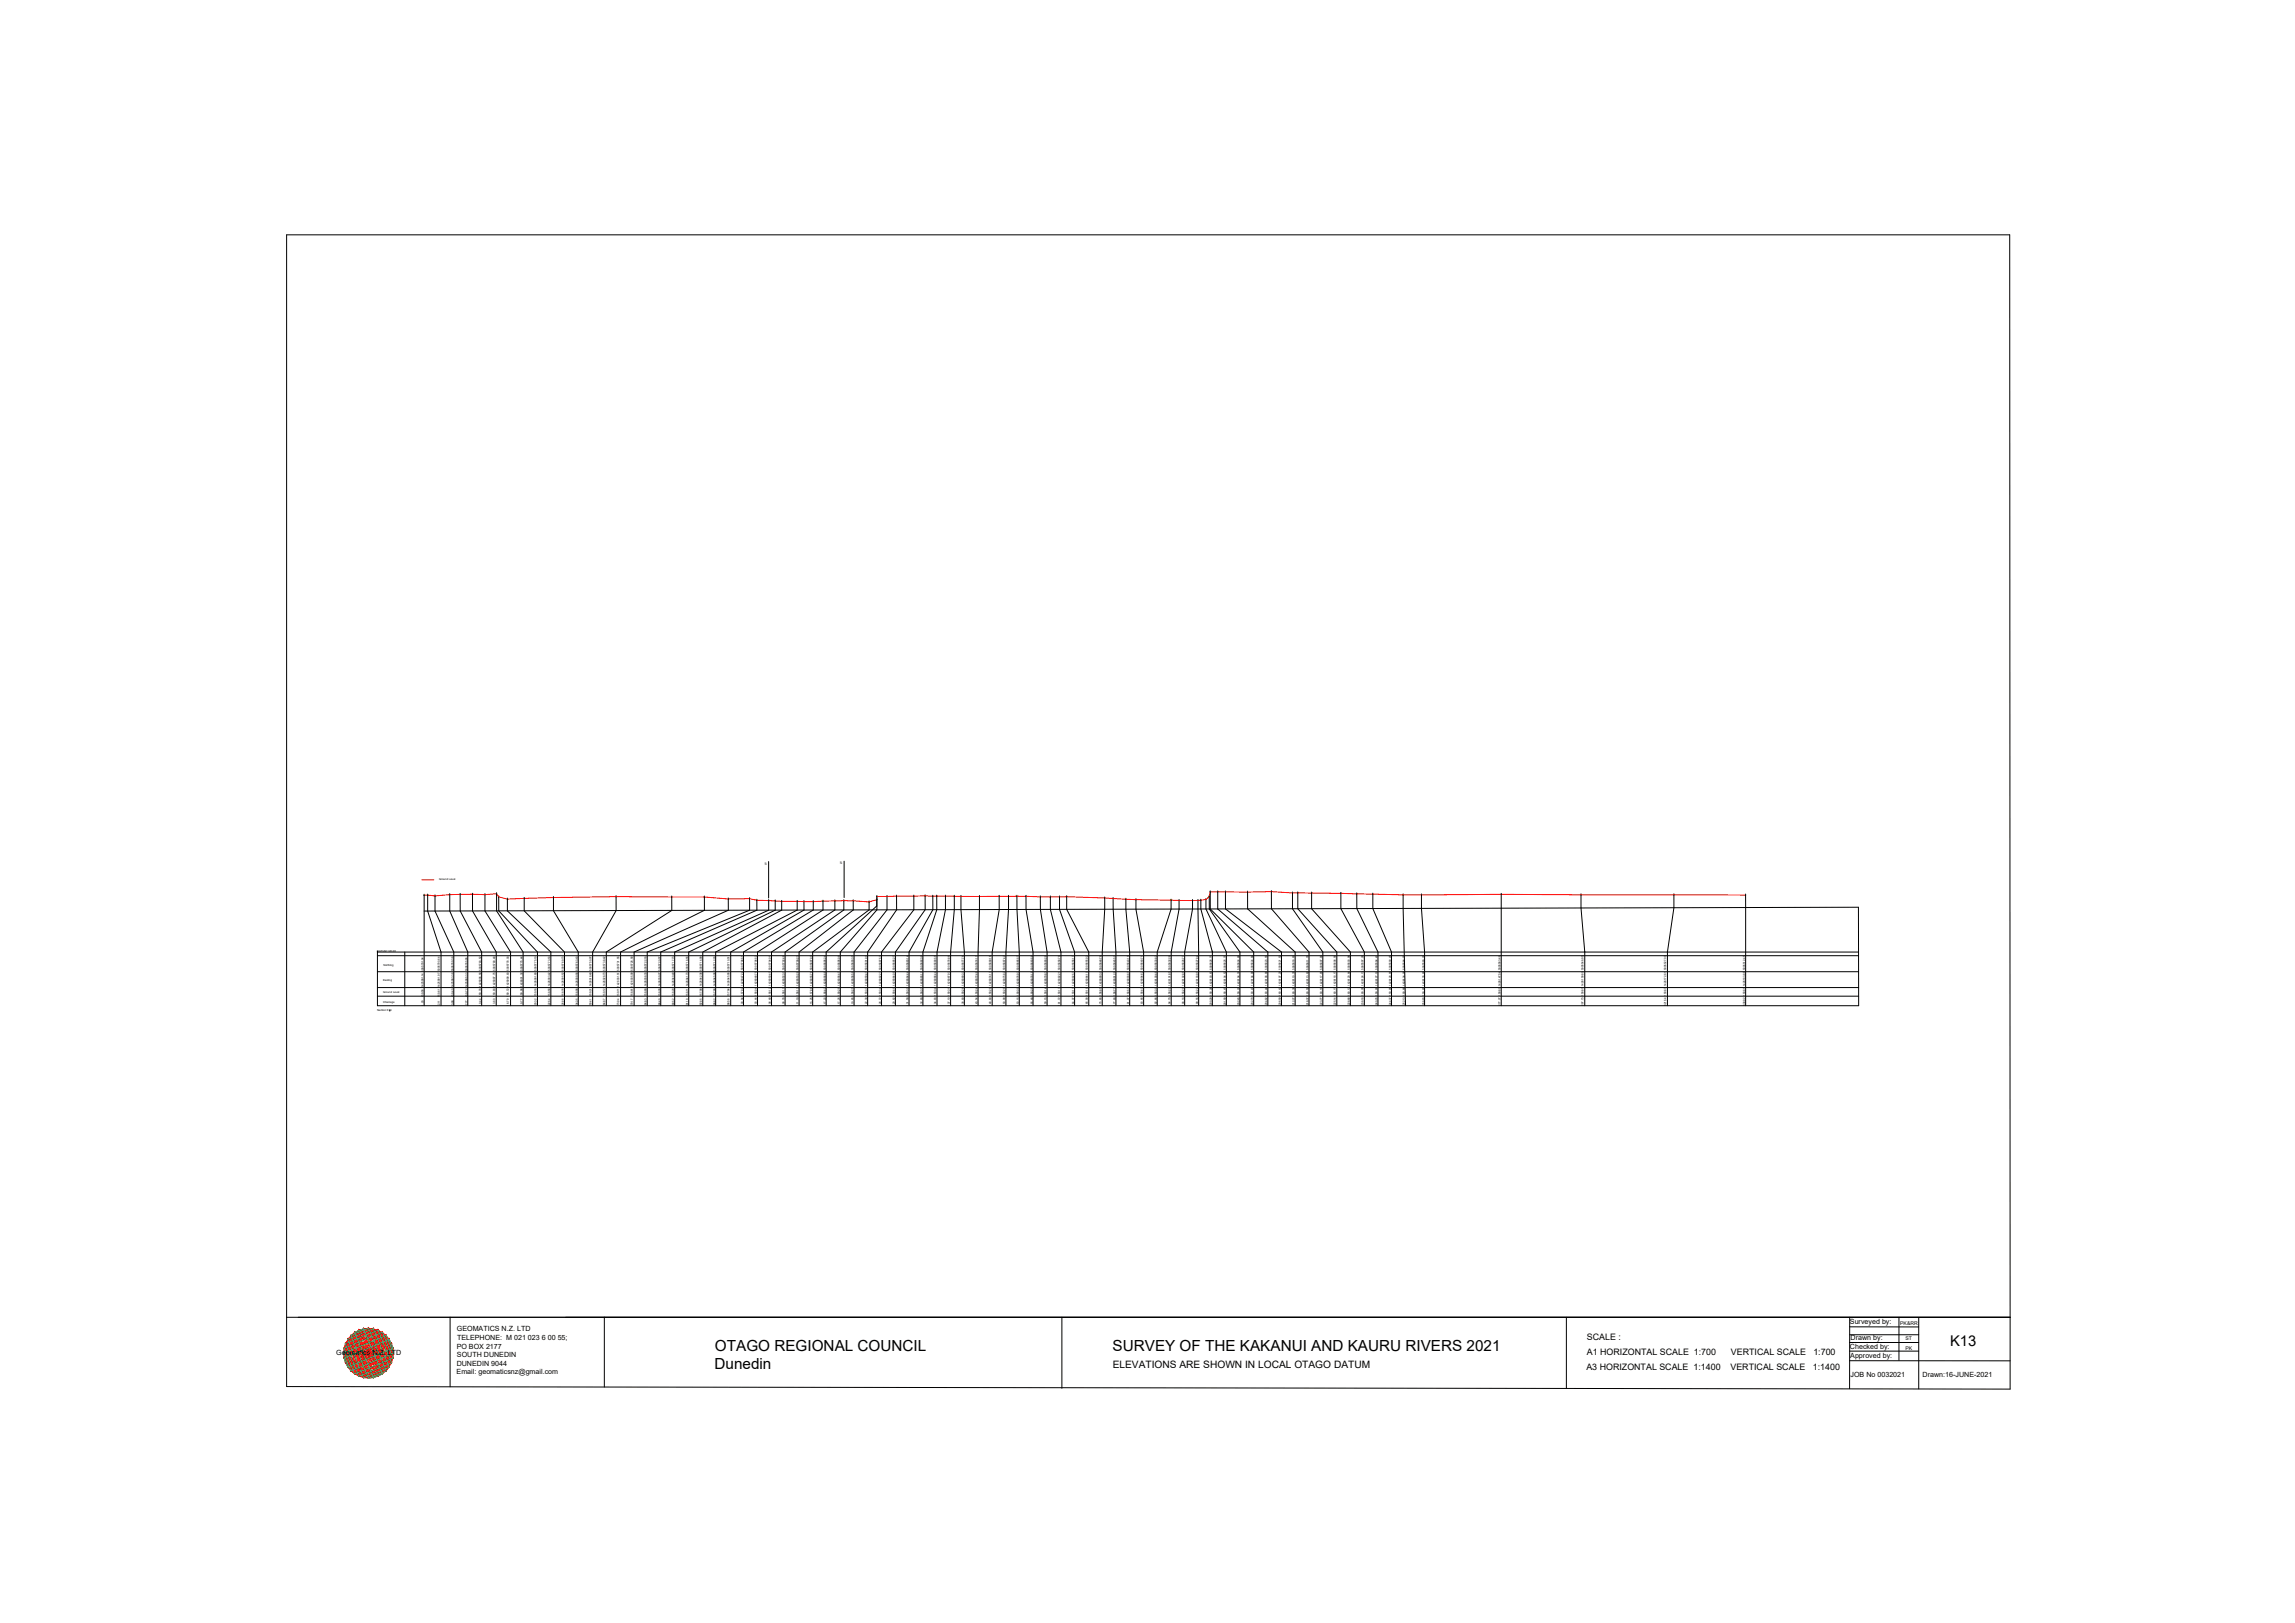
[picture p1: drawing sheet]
<svg xmlns="http://www.w3.org/2000/svg" width="420mm" height="297mm" viewBox="0 0 420 297" stroke-linecap="round" stroke-linejoin="round" font-family="sans-serif">
<defs><g id="words">
<g font-size="2.8">
<text x="130.8" y="250.6">Dunedin</text>
<text x="130.9" y="247.3">OTAGO REGIONAL COUNCIL</text>
<text x="203.7" y="247.3">SURVEY OF THE KAKANUI AND KAURU RIVERS 2021</text>
</g>
<text font-size="2.7" x="357" y="246.4">K13</text>
<text font-size="1.9" x="203.7" y="250.4">ELEVATIONS ARE SHOWN IN LOCAL OTAGO DATUM</text>
<g font-size="1.6">
<text x="290.5" y="245.3">SCALE :</text>
<text x="290.4" y="250.7">A3 HORIZONTAL SCALE 1:1400</text>
<text x="290.5" y="248">A1 HORIZONTAL SCALE 1:700</text>
<text x="316.8" y="250.7">VERTICAL SCALE</text>
<text x="316.9" y="248">VERTICAL SCALE</text>
<text x="331.9" y="250.7">1:1400</text>
<text x="332" y="248">1:700</text>
</g>
<g font-size="1.3">
<text x="83.6" y="243.7">GEOMATICS N.Z. LTD</text>
<text x="83.7" y="245.2">TELEPHONE: M 021 023 6 00 55;</text>
<text x="338.7" y="242.4">Surveyed by:</text>
<text x="338.8" y="245.3">Drawn by:</text>
<text x="61.6" y="248.1">Geomatics N.Z. LTD</text>
<text x="83.6" y="251.5">Email: geomaticsnz@gmail.com</text>
<text x="83.6" y="246.8">PO BOX 2177</text>
<text x="83.6" y="250">DUNEDIN 9044</text>
<text x="83.7" y="248.4">SOUTH DUNEDIN</text>
<text x="338.7" y="246.9">Checked by:</text>
<text x="338.7" y="248.6">Approved by:</text>
<text x="338.8" y="251.9">JOB No 0032021</text>
<text x="352" y="251.9">Drawn:16-JUNE-2021</text>
</g>
<g font-size=".9">
<text x="347.9" y="242.4">PK&amp;RR</text>
<text x="348.8" y="245.3">ST</text>
<text x="348.8" y="247">PK</text>
</g>
<g font-size=".5">
<text x="80.4" y="161.1">Ground Level</text>
<text x="140.4" y="158.2" transform="rotate(-90 140.4 158.2)">W</text>
<text x="154.2" y="158.2" transform="rotate(-90 154.2 158.2)">W</text>
<text x="69" y="174.1">DATUM 145.00</text>
<text x="70.1" y="179.6">Easting</text>
<text x="70.2" y="176.7">Northing</text>
<text x="69" y="185.1">Section K13</text>
<text x="70.1" y="181.7">Ground Level</text>
<text x="70.1" y="183.5">Chainage</text>
<text x="77.6" y="184.1" transform="rotate(-90 77.6 184.1)">1.20</text>
<text x="77.6" y="182.5" transform="rotate(-90 77.6 182.5)">159.58 1425991.14 5005791.04</text>
<text x="80.5" y="184" transform="rotate(-90 80.5 184)">2.11</text>
<text x="80.5" y="182.5" transform="rotate(-90 80.5 182.5)">159.61 1425991.97 5005790.64</text>
<text x="83" y="184" transform="rotate(-90 83 184)">3.99</text>
<text x="83" y="182.5" transform="rotate(-90 83 182.5)">159.40 1425993.38 5005789.38</text>
<text x="85.6" y="184" transform="rotate(-90 85.6 184)">7.77</text>
<text x="85.6" y="182.5" transform="rotate(-90 85.6 182.5)">159.72 1425995.33 5005785.95</text>
<text x="88.1" y="184.1" transform="rotate(-90 88.1 184.1)">10.44</text>
<text x="88.1" y="182.4" transform="rotate(-90 88.1 182.4)">159.78 1425996.58 5005783.52</text>
<text x="90.6" y="184.1" transform="rotate(-90 90.6 184.1)">13.60</text>
<text x="90.6" y="182.4" transform="rotate(-90 90.6 182.4)">159.83 1425997.75 5005780.48</text>
<text x="93.1" y="184.1" transform="rotate(-90 93.1 184.1)">16.79</text>
<text x="93.1" y="182.4" transform="rotate(-90 93.1 182.4)">159.72 1425999.83 5005778.03</text>
<text x="95.7" y="184.1" transform="rotate(-90 95.7 184.1)">19.77</text>
<text x="95.7" y="182.4" transform="rotate(-90 95.7 182.4)">159.96 1426001.32 5005775.44</text>
<text x="98.2" y="184" transform="rotate(-90 98.2 184)">20.32</text>
<text x="98.2" y="182.3" transform="rotate(-90 98.2 182.3)">159.16 1426001.80 5005775.10</text>
<text x="100.7" y="184" transform="rotate(-90 100.7 184)">22.54</text>
<text x="100.7" y="182.3" transform="rotate(-90 100.7 182.3)">158.58 1426003.42 5005773.53</text>
<text x="103.2" y="184" transform="rotate(-90 103.2 184)">26.86</text>
<text x="103.2" y="182.3" transform="rotate(-90 103.2 182.3)">158.76 1426005.52 5005769.73</text>
<text x="105.8" y="184" transform="rotate(-90 105.8 184)">34.35</text>
<text x="105.8" y="182.3" transform="rotate(-90 105.8 182.3)">158.98 1426009.58 5005763.43</text>
<text x="108.3" y="184" transform="rotate(-90 108.3 184)">50.41</text>
<text x="108.3" y="182.3" transform="rotate(-90 108.3 182.3)">159.21 1426018.49 5005750.07</text>
<text x="110.8" y="184" transform="rotate(-90 110.8 184)">64.67</text>
<text x="110.8" y="182.3" transform="rotate(-90 110.8 182.3)">159.12 1426026.73 5005738.42</text>
<text x="113.3" y="184" transform="rotate(-90 113.3 184)">73.04</text>
<text x="113.3" y="182.4" transform="rotate(-90 113.3 182.4)">159.11 1426031.51 5005731.55</text>
<text x="115.9" y="184" transform="rotate(-90 115.9 184)">79.17</text>
<text x="115.9" y="182.4" transform="rotate(-90 115.9 182.4)">158.61 1426035.09 5005726.58</text>
<text x="118.4" y="184" transform="rotate(-90 118.4 184)">84.63</text>
<text x="118.4" y="182.3" transform="rotate(-90 118.4 182.3)">158.69 1426038.33 5005722.18</text>
<text x="120.9" y="184" transform="rotate(-90 120.9 184)">86.49</text>
<text x="120.9" y="182.3" transform="rotate(-90 120.9 182.3)">158.28 1426039.27 5005720.57</text>
<text x="123.4" y="184" transform="rotate(-90 123.4 184)">89.52</text>
<text x="123.4" y="182.3" transform="rotate(-90 123.4 182.3)">158.20 1426040.49 5005717.73</text>
<text x="126" y="184" transform="rotate(-90 126 184)">91.19</text>
<text x="126" y="182.3" transform="rotate(-90 126 182.3)">158.11 1426041.73 5005716.55</text>
<text x="128.5" y="184" transform="rotate(-90 128.5 184)">92.85</text>
<text x="128.5" y="182.3" transform="rotate(-90 128.5 182.3)">157.98 1426042.38 5005714.99</text>
<text x="131" y="184" transform="rotate(-90 131 184)">96.82</text>
<text x="131" y="182.3" transform="rotate(-90 131 182.3)">157.98 1426045.08 5005712.03</text>
<text x="133.5" y="184" transform="rotate(-90 133.5 184)">98.56</text>
<text x="133.5" y="182.3" transform="rotate(-90 133.5 182.3)">157.94 1426045.95 5005710.51</text>
<text x="136.1" y="184.1" transform="rotate(-90 136.1 184.1)">100.94 157.92 1426047.24 5005708.51</text>
<text x="138.6" y="184.1" transform="rotate(-90 138.6 184.1)">103.44 158.04 1426048.75 5005706.52</text>
<text x="141.1" y="184.1" transform="rotate(-90 141.1 184.1)">106.48 158.12 1426050.47 5005704.01</text>
<text x="143.6" y="184.1" transform="rotate(-90 143.6 184.1)">108.78 158.17 1426052.31 5005702.48</text>
<text x="146.2" y="184.1" transform="rotate(-90 146.2 184.1)">111.19 158.13 1426053.28 5005700.23</text>
<text x="148.7" y="184.1" transform="rotate(-90 148.7 184.1)">115.25 157.86 1426055.76 5005697.00</text>
<text x="151.2" y="184.1" transform="rotate(-90 151.2 184.1)">117.22 158.42 1426056.68 5005695.24</text>
<text x="153.7" y="184.1" transform="rotate(-90 153.7 184.1)">117.25 159.25 1426056.47 5005695.06</text>
<text x="156.2" y="184.1" transform="rotate(-90 156.2 184.1)">119.85 159.25 1426058.56 5005693.35</text>
<text x="158.8" y="184.1" transform="rotate(-90 158.8 184.1)">122.30 159.33 1426059.47 5005691.00</text>
<text x="161.3" y="184.1" transform="rotate(-90 161.3 184.1)">126.72 159.34 1426062.23 5005687.53</text>
<text x="163.8" y="184.1" transform="rotate(-90 163.8 184.1)">129.62 159.41 1426064.05 5005685.27</text>
<text x="166.3" y="184.1" transform="rotate(-90 166.3 184.1)">131.59 159.30 1426064.44 5005683.14</text>
<text x="168.9" y="184.1" transform="rotate(-90 168.9 184.1)">132.60 159.33 1426065.11 5005682.38</text>
<text x="171.4" y="184.1" transform="rotate(-90 171.4 184.1)">134.83 159.34 1426066.44 5005680.59</text>
<text x="173.9" y="184.1" transform="rotate(-90 173.9 184.1)">137.10 159.31 1426067.93 5005678.86</text>
<text x="176.4" y="184.1" transform="rotate(-90 176.4 184.1)">138.80 159.26 1426069.33 5005677.76</text>
<text x="179" y="184.1" transform="rotate(-90 179 184.1)">143.54 159.24 1426072.48 5005674.17</text>
<text x="181.5" y="184.1" transform="rotate(-90 181.5 184.1)">148.60 159.29 1426074.13 5005669.16</text>
<text x="184" y="184.1" transform="rotate(-90 184 184.1)">150.99 159.29 1426075.82 5005667.42</text>
<text x="186.5" y="184.1" transform="rotate(-90 186.5 184.1)">153.15 159.30 1426076.93 5005665.57</text>
<text x="189.1" y="184.1" transform="rotate(-90 189.1 184.1)">155.48 159.29 1426078.15 5005663.58</text>
<text x="191.6" y="184.1" transform="rotate(-90 191.6 184.1)">159.15 159.14 1426079.83 5005660.28</text>
<text x="194.1" y="184.1" transform="rotate(-90 194.1 184.1)">161.72 159.13 1426082.21 5005658.79</text>
<text x="196.6" y="184.1" transform="rotate(-90 196.6 184.1)">164.07 159.13 1426082.53 5005656.17</text>
<text x="199.2" y="184.1" transform="rotate(-90 199.2 184.1)">165.90 159.19 1426084.10 5005655.02</text>
<text x="201.7" y="184.1" transform="rotate(-90 201.7 184.1)">175.65 158.85 1426089.32 5005646.78</text>
<text x="204.2" y="184.1" transform="rotate(-90 204.2 184.1)">177.80 158.73 1426091.29 5005645.52</text>
<text x="206.7" y="184.1" transform="rotate(-90 206.7 184.1)">181.07 158.53 1426093.67 5005643.19</text>
<text x="209.3" y="184.1" transform="rotate(-90 209.3 184.1)">183.65 158.43 1426094.62 5005640.71</text>
<text x="211.8" y="184.1" transform="rotate(-90 211.8 184.1)">192.66 158.30 1426100.48 5005633.82</text>
<text x="214.3" y="184.1" transform="rotate(-90 214.3 184.1)">194.70 158.22 1426101.85 5005632.28</text>
<text x="216.8" y="184.1" transform="rotate(-90 216.8 184.1)">198.16 158.20 1426102.85 5005628.77</text>
<text x="219.4" y="184.1" transform="rotate(-90 219.4 184.1)">199.55 158.22 1426103.95 5005627.84</text>
<text x="221.9" y="184" transform="rotate(-90 221.9 184)">200.29 158.28 1426103.63 5005626.71</text>
<text x="224.4" y="184" transform="rotate(-90 224.4 184)">201.59 158.47 1426104.52 5005625.75</text>
<text x="226.9" y="184" transform="rotate(-90 226.9 184)">202.45 159.22 1426104.74 5005624.86</text>
<text x="229.4" y="184" transform="rotate(-90 229.4 184)">202.70 160.43 1426104.86 5005624.64</text>
<text x="232" y="184" transform="rotate(-90 232 184)">204.62 160.44 1426106.66 5005623.55</text>
<text x="234.5" y="184" transform="rotate(-90 234.5 184)">206.59 160.42 1426107.20 5005621.52</text>
<text x="237" y="184" transform="rotate(-90 237 184)">212.27 160.38 1426110.35 5005616.80</text>
<text x="239.5" y="184" transform="rotate(-90 239.5 184)">218.37 160.50 1426113.82 5005611.78</text>
<text x="242.1" y="184" transform="rotate(-90 242.1 184)">223.77 160.16 1426117.65 5005607.86</text>
<text x="244.6" y="184" transform="rotate(-90 244.6 184)">225.14 160.17 1426118.17 5005606.56</text>
<text x="247.1" y="184" transform="rotate(-90 247.1 184)">228.68 160.12 1426120.64 5005603.96</text>
<text x="249.6" y="184" transform="rotate(-90 249.6 184)">236.18 160.05 1426124.13 5005597.26</text>
<text x="252.2" y="184" transform="rotate(-90 252.2 184)">240.25 159.91 1426127.18 5005594.41</text>
<text x="254.7" y="184" transform="rotate(-90 254.7 184)">244.37 159.85 1426128.69 5005590.45</text>
<text x="257.2" y="184" transform="rotate(-90 257.2 184)">252.13 159.66 1426134.09 5005584.75</text>
<text x="260.8" y="184" transform="rotate(-90 260.8 184)">256.83 159.65 1426135.89 5005580.28</text>
<text x="274.7" y="184.1" transform="rotate(-90 274.7 184.1)">277.27 159.80 1426147.54 5005563.48</text>
<text x="289.9" y="184.1" transform="rotate(-90 289.9 184.1)">297.73 159.67 1426159.60 5005546.95</text>
<text x="305" y="184.1" transform="rotate(-90 305 184.1)">321.54 159.67 1426172.61 5005527.00</text>
<text x="319.5" y="184.1" transform="rotate(-90 319.5 184.1)">339.92 159.61 1426183.88 5005512.45</text>
</g>
</g></defs>
<!-- layer: 0 -->
<g fill="none" stroke="#000" stroke-width=".18">
<path d="M52.5 43h315.4l.1 211.2-315.5-.4zM69.1 174.2h.1M69.1 177.8h271.2M69.1 174.9h271.2M69.1 174.2v.1M74.1 174.2v9.9M77.6 163.8h.1M77.6 163.8v.1M77.6 166.7l262.6-.7 .1 18.1h-271.2v-9.9M77.6 163.8v20.3M78.3 163.8h.1M78.3 163.8v2.9l2.4 7.5v9.9"/>
<path d="M79.6 164h.1M79.6 164v2.7l3.5 7.5v9.9M79.7 164h-.1M82.3 163.7h.1M82.3 163.7v3l3.3 7.5v9.9M84.2 163.7h.1M84.2 163.7l.1 3 3.9 7.5v9.9M84.3 163.7h-.1M86.5 163.7h.1M86.5 163.7v3l4.3 7.5v9.9M88.8 163.7h.1M88.8 163.7v3l4.7 7.5v9.9"/>
<path d="M90.9 163.6h.1M90.9 163.6v3.1l4.9 7.5v9.9M91.3 164.1h.1M91.3 164.1v2.6l7.1 7.5v9.9M92.9 164.5h.1M92.9 164.5v2.2l7.9 7.5v9.9M92.9 164.5v.1M96 164.4h.1M96 164.4v2.3l7.3 7.5v9.9M101.3 164.3h.1M101.3 164.3v2.4l4.6 7.5v9.9M112.8 164.1h.1"/>
<path d="M112.8 164.1v2.6l-4.3 7.5v9.9M123 164.2h.1M123 164.2v2.4l-12 7.6v9.9M129 164.2h.1M129 164.2v2.4l-15.4 7.6v9.9M129 164.2h-.1M133.3 164.5h.1M133.3 164.5v2.1l-17.2 7.6v9.9M137.2 164.5h.1M137.2 164.5v2.1l-18.7 7.6v9.9M138.6 164.8h.1M138.6 164.8v1.8l-17.6 7.6v9.9"/>
<path d="M138.6 164.8h-.1M140.7 164.8h.1M140.7 164.8v1.8l-17.2 7.6v9.9M141.9 164.9h.1M141.9 164.9v1.7l-15.8 7.6v9.9M143.1 165h.1M143.1 165v1.6l-14.4 7.6v9.9M145.9 165h.1M145.9 165v1.6l-14.9 7.6v9.9M147.2 165h.1M147.2 165v1.6l-13.4 7.6v9.9M148.9 165h.1"/>
<path d="M148.9 165v1.5l-12.8 7.7v9.9M150.7 164.9h.1M150.7 164.9v1.6l-12 7.7v9.9M152.8 164.9h.1M152.8 164.9v1.6l-11.6 7.7v9.9M152.9 164.9h-.1M154.5 164.8v.1M154.5 164.8h.1M154.5 164.8v1.7l-10.8 7.7v9.9M156.2 164.9h.1M156.2 164.9v1.6l-9.9 7.7v9.9M159.1 165.1h.1"/>
<path d="M159.1 165.1v1.4l-10.3 7.7v9.9M160.5 164.7h.1M160.5 164.7v1.2M160.5 165.8l-9.3 8.4v9.9M160.5 164.1h.1M160.5 164.1v2.4l-6.7 7.7v9.9M162.4 164.1h.1M162.4 164.1v2.4l-6 7.7v9.9M164.1 164h.1M164.1 164v2.5l-5.3 7.7v9.9M167.3 164h.1M167.3 164v2.5l-5.9 7.7v9.9"/>
<path d="M169.4 163.9v.1M169.4 164h.1M169.4 164v2.5l-5.5 7.7v9.9M170.8 164h.1M170.8 164v2.5l-4.4 7.7v9.9M171.5 164h.1M171.5 164v2.5l-2.5 7.7v9.9M173.1 164h.1M173.1 164v2.5l-1.6 7.7v9.9M174.7 164h.1M174.7 164v2.5l-.7 7.7v9.9M175.9 164.1h.1"/>
<path d="M175.9 164.1v2.4l.7 7.7v9.9M179.3 164.1h.1M179.3 164.1l-.2 10.1v9.9M182.9 164h.1M182.9 164v2.5l-1.3 7.7v9.9M182.9 164v.1M184.6 164h.1M184.6 164v2.5l-.4 7.7v9.9M186.2 164h.1M186.2 164v2.5l.4 7.7v9.9M187.8 164h.1M187.8 164v2.5l1.3 7.7v9.9"/>
<path d="M190.4 164.1l.1 .1M190.5 164.1h.1M190.5 164.1v2.3l1.2 7.8v9.9M190.5 164.1l-.1 .1M192.3 164.1v.1M192.3 164.2h.1M192.3 164.2v2.2l1.9 7.8v9.9M194 164.2h.1M194 164.2v2.2l2.7 7.8v9.9M194 164.1v.1M195.3 164.1h.1M195.3 164.1v2.3l4 7.8v9.9"/>
<path d="M202.2 164.3h.1M202.2 164.3v2.1l-.4 7.8v9.9M203.8 164.4h.1M203.8 164.4v2l.5 7.8v9.9M203.8 164.4v.1M206.1 164.6h.1M206.1 164.6v1.8l.7 7.8v9.9M208 164.7h.1M208 164.7v1.7l1.4 7.8v9.9M208 164.6v.1M214.4 164.7v.1M214.4 164.8h.1"/>
<path d="M214.4 164.8v1.6l-2.5 7.8v9.9M215.9 164.8h.1M215.9 164.8v1.6l-1.5 7.8v9.9M218.3 164.8h.1M218.3 164.8v1.6l-1.4 7.8v9.9M219.3 164.8h.1M219.3 164.8l.1 19.3M219.8 164.8h.1M219.8 164.8v1.6l2.2 7.8M219.9 164.8h-.1M220.8 164.6h.1M220.8 164.6v1.8l3.7 7.8v9.9"/>
<path d="M221.4 164.1h.1M221.4 164.1v2.3l5.6 7.8v9.9M221.6 163.2h.1M221.6 163.2v3.2l7.9 7.8v9.9M222 174.2h.1M222 174.2v9.9M222.9 163.2h.1M222.9 163.2v3.2l9.2 7.8v9.9M224.3 163.2h.1M224.3 163.2l.1 3.1 10.2 7.9v9.9M224.4 163.2h-.1M228.4 163.3h.1"/>
<path d="M228.4 163.3v3l8.7 7.9v9.9M232.7 163.2h.1M232.8 163.2h.1M232.8 163.2v3.1l6.8 7.9v9.9M232.8 163.2h-.1M236.6 163.4h.1M236.6 163.4v2.9l5.6 7.9v9.9M237.6 163.4h.1M237.6 163.4v2.9l7.1 7.9v9.9M240.1 163.4h.1M240.1 163.4v2.9l7.1 7.9v9.9M240.1 163.4v.1"/>
<path d="M245.5 163.5h.1M245.5 163.5v2.8l4.3 7.9v9.9M248.4 163.6h.1M248.4 163.6v2.7l3.9 7.9v9.9M251.3 163.6v.1M251.3 163.6h.1M251.3 163.6v2.7l3.5 7.9v9.9M256.9 163.8h.1M256.9 163.8l.4 20.3M260.2 163.8h.1M260.2 163.8v2.5l.6 7.9v9.9M274.8 163.7h.1"/>
<path d="M274.8 163.7v20.4M289.4 163.8h.1M289.4 163.8v2.4l.7 8M290.1 174.1v10M305.3 174.1v10M306.5 163.8h.1M306.5 163.8v2.3l-1.2 8.1M306.5 163.8h-.1M319.6 163.8h.1M319.6 163.8v20.3M69.1 182.3h271.2M69.1 180.7h271.2"/>
<path d="M71.4 185h.1M52.5 241.1h315.5M82.4 241.1v12.7M110.6 241.1v12.8M194.4 241.1v13M286.8 241.1v13M338.6 245.7h12.7M338.6 249l29.4 .1M338.6 242.8l12.7 .1M338.6 247.3h12.7M338.6 244.3h12.7M338.6 241.1v13.1"/>
<path d="M347.7 241.1v7.8M351.3 241.1v13.1"/>
</g>
<path d="M77.2 161h2.2M319.6 163.8l-44.8-.1a498.7 498.7 0 0 1-29.3-.2l-8.9-.1-3.8-.2h-11.2l-.2 .9-.6 .5a24 24 0 0 1-6.4 .2l-10.6-.4a108.9 108.9 0 0 0-11.5-.2l-22.9-.2-8.9 .1v.6l-1.4 .4a113 113 0 0 0-11.9-.1l-8.6-.2-1.4-.3h-3.9l-4.3-.3a686.8 686.8 0 0 0-36.1 .3l-1.6-.4-.4-.5-2.1 .1a66.3 66.3 0 0 0-9.2 .3l-2-.2" fill="none" stroke="#f00" stroke-width=".18"/>
<!-- layer: geo -->
<g fill="none" stroke="#545454" stroke-width=".18">
<path d="M62.9 247.7h9.1M63 246.8h9v1.8h-9zM63.2 245.9h.1M63.2 245.9h8.5v3.5h-8.5zM63.7 245.1h7.6v5.1h-7.6zM64.2 244.4h6.5v6.5h-6.5zM64.9 243.9h.1M64.9 243.9h5.1v7.6h-5.1zM65.7 243.4h3.5v8.5h-3.5zM66.6 243.2h1.8v8.9h-1.8zM67.5 243.1v9.1M71.3 245.1h.1"/>
<path d="M72 246.8h.1"/>
</g>
<g fill="none" stroke="#ff0" stroke-width=".18">
<path d="M62.9 247.7l4.6-4.6 4.5 4.6-4.5 4.5-4.5-4.5M63 246.8l3.6-3.6 5.4 5.4-3.6 3.5zM63.7 245.1l1.2-1.2 6.4 6.3-1.3 1.3zM64.2 250.9h.1M64.2 244.4l6.5 6.5M65.7 243.4l6 6-2.5 2.5-6-6zM68.4 252.1h.1M68.4 243.2l3.6 3.6-5.4 5.4-3.6-3.6zM69.2 243.4l2.5 2.5-6 6-2.5-2.5zM70 243.9l1.3 1.2-6.4 6.4-1.2-1.3zM70.7 244.4h.1M70.7 244.4l-6.5 6.5"/>
<path d="M70.8 250.9h.1"/>
</g>
<g fill="none" stroke="#00b85c" stroke-width=".18">
<path d="M62.9 247.7l7.8-3.3 1.3 3.3-7.8 3.2zM63 246.8l7-2.9 2 4.7-7.1 2.9zM63 248.6l8.3-3.5 .7 1.7-8.3 3.4zM63.2 245.9l4.3 1.8M63.2 245.9l2.5 6M63.7 245.1l4.7-1.9 2.9 7-4.7 2zM64.2 244.4l3.3-1.3 3.2 7.8-3.2 1.3zM64.9 243.9l1.7-.7 3.4 8.3-1.6 .7zM65.7 243.4l1.8 4.3M67.5 247.7l1.7 4.2M67.5 247.7l4.2 1.7-2.5-6-3.5 8.5M69.2 243.4l-6 2.5"/>
<path d="M71.7 245.9l-8.5 3.5M71.7 249.4l-6 2.5"/>
</g>
<g fill="none" stroke="#f00" stroke-width=".18">
<path d="M62.9 247.7l.3 1.7M62.9 247.7l2.8 4.2M62.9 247.7l6.3 4.2M62.9 247.7h.1M63 248.6h.1M63 246.8h.1M63 246.8l4.5 .9M63 246.8l.7 3.4M63 246.8l3.6 5.3M63 248.6l1.9 2.9M63 248.5l5.4 3.6M63 246.8l7 4.7"/>
<path d="M63 248.6l8.3 1.6M63.2 245.9l1 5M63.2 245.9l4.3 6.3M63.2 249.4l1 1.5M63.2 249.4l4.3 2.8M63.2 245.9l7.5 5M63.2 245.9l8.9 1.8M63.2 249.4l7.5 1.5M63.2 245.9l-.3 1.8M63.2 245.9h.1M63.3 249.4h.1M63.7 250.2h.1"/>
<path d="M63.7 245.1h.1M63.7 245.1l3.8 2.6M63.7 245.1l1.2 6.4M63.7 245.1l4.7 7M63.7 250.2l2.9 1.9M63.7 245.1l8.3 1.7M63.7 250.2l6.3 1.3M63.7 245.1l-.7 3.4M64.2 244.5h.1M64.2 244.4l1.5 7.5M64.2 244.4l5 7.5M64.2 244.4l7.5 5-8.8-1.7"/>
<path d="M64.2 250.9l1.5 1M64.2 244.4l-1 1.5M64.2 244.4l7.5 1.5M64.2 250.9l5 1M64.2 244.4l-1 5M64.3 250.9h.1M64.9 243.9h.1M64.9 251.5h.1M64.9 243.9l2.6 3.8M64.9 243.9l1.7 8.2M64.9 243.9l-1.9 2.9M64.9 251.5l3.5 .6"/>
<path d="M64.9 243.9l-1.2 6.3M65.7 243.5h.1M65.7 243.4l1.8 8.8M65.7 243.4l5 7.5M65.7 243.4l-1.5 1M65.7 243.4l6.3 4.3M65.7 243.4l-2.8 4.3M65.7 243.4l5 1M65.7 251.9l1.8 .3M65.7 243.4l-1.5 7.5M65.8 251.9h.1M66.6 243.2h.1"/>
<path d="M66.6 252.2h.1M66.6 243.2l.9 4.5M66.6 243.2l-2.9 1.9M66.6 243.2l-3.6 5.3M66.6 243.2l3.4 .7M66.6 243.2l-1.7 8.3M67.4 243.1h.1M67.5 247.7l.9 4.5M67.5 247.7l2.5 3.8M67.5 247.7l3.8 2.5M67.5 247.7l4.5 .9M67.5 247.7l-4.5 .9"/>
<path d="M67.5 247.7l-2.6 3.8M67.5 243.1l1.7 8.8M67.5 243.1l-1.8 .3M67.5 243.1l4.2 6.3M67.5 243.1l-4.3 2.8M67.5 243.1l4.2 2.8M67.5 243.1l-4.3 6.3M67.5 243.1l1.7 .3M67.5 243.1l-1.8 8.8M67.5 252.2h.1M68.4 252.1h.1M68.4 243.2h.1"/>
<path d="M68.4 243.2l-1.8 9M68.4 243.2l1.6 8.3M68.4 243.2l-3.5 .7M68.4 243.2l3.6 5.4M68.4 243.2l-5.4 3.6M68.4 243.2l2.9 1.9M68.4 243.2l-4.7 7M69.2 243.4h.1M69.2 243.4l1.5 7.5M69.2 243.4l-5 1M69.2 251.9l-1.7 .3M69.2 243.4l2.8 4.3"/>
<path d="M69.2 243.4l-6.3 4.3M69.2 243.4l1.5 1M69.2 243.4l-5 7.5M69.2 243.4l-1.7 8.8M69.2 251.9h.1M70 251.5h.1M70 243.9h.1M70 243.9l-2.5 3.8M70 243.9l1.3 6.3M70 243.9l-6.3 1.2M70 251.5l-3.4 .6M70 243.9l2 2.9"/>
<path d="M70 243.9l-7 4.6M70 243.9l-1.6 8.2M70.7 244.4h.1M70.7 244.4l1 5M70.7 244.4l-7.5 1.5M70.7 250.9l-5 1M70.7 244.4l1 1.5M70.7 244.4l-7.5 5M70.7 250.9l-1.5 1M70.7 244.4l-5 7.5M70.7 244.4l-1.5 7.5M70.7 250.9h.1"/>
<path d="M71.3 245.1h.1M71.3 245.1l-7.6 5.1M71.3 245.1l.7 3.5M71.3 245.1l-8.3 1.7M71.3 250.2l-6.4 1.3M71.3 250.2l-2.9 1.9M71.3 245.1l-4.7 7M71.3 245.1l-1.3 6.4M71.3 250.2h.1M71.3 245.1l-6.4-1.2 7.1 4.6M71.7 245.9h.1M71.7 249.4h.1"/>
<path d="M71.7 245.9l.3 1.8M71.7 249.4l-7.5 1.5M71.7 249.4l-4.2 2.8M71.7 249.4l-1 1.5M71.7 245.9l-1 5M71.7 245.9l-8.8 1.8M71.7 245.9l-7.5 5M71.7 245.9l-4.2 6.3M72 246.8h.1M72 248.5h.1M72 246.8l-4.5 .9M72 248.6l-8.3 1.6"/>
<path d="M72 246.8l-5.4-3.6 4.7 7M72 246.8l-7.1 4.7M72 248.6l-5.4 3.5M72 246.8l-3.6 5.3M72 248.5l-2 3M72 246.8l-.7 3.4M72 247.6h.1M72 247.7l-8.8 1.7M72 247.7l-6.3 4.2M72 247.7l-2.8 4.2M72 247.7l-.3 1.7"/>
</g>
<!-- layer: Datum revision K8-21 -->
<path d="M140.7 157.7v6.6M154.5 157.6v6.7M69.1 174.2h271.2" fill="none" stroke="#000" stroke-width=".18"/>
<use href="#words"/>
</svg>
